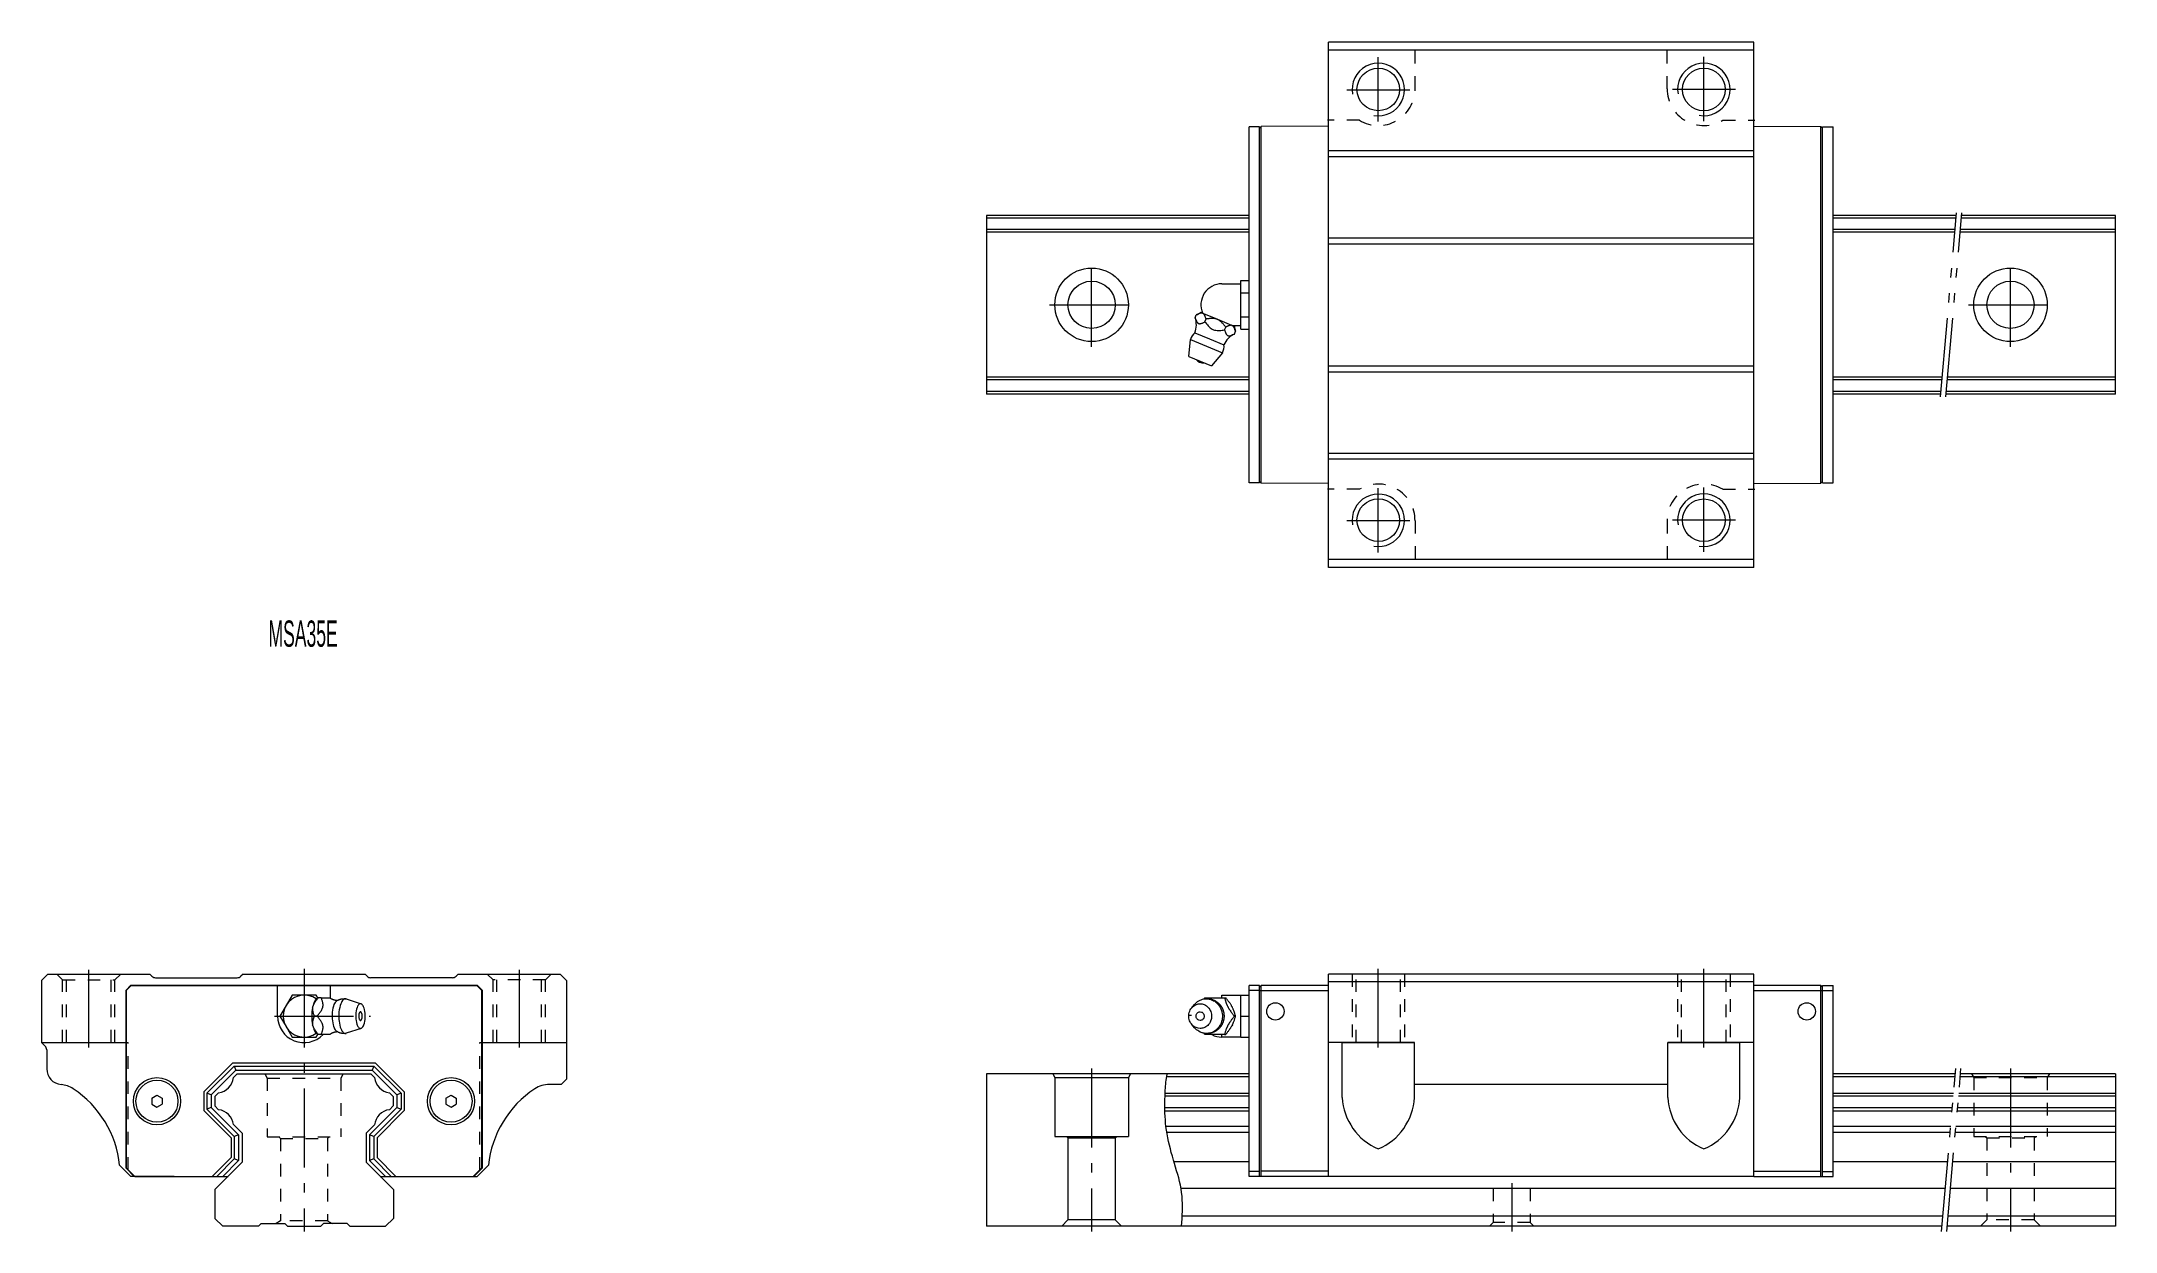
# Model space of a CAD drawing. Header units: inches. Extents: x -50 to 345, y -20 to 206.
import ezdxf

# ---------------------------------------------------------------- set-up
doc = ezdxf.new("R2010")
doc.units = ezdxf.units.IN
for name, pattern in [('CENTER', [22.8, 15, -3, 1.8, -3]), ('DASHED', [4.8, 2.4, -2.4]), ('PHANTOM', [27.6, 15, -3, 1.8, -3, 1.8, -3])]:
    doc.linetypes.add(name, pattern=pattern)
doc.layers.add('Unnamed [1]', color=7, linetype='Continuous', lineweight=0)
doc.styles.add('CK_TEXT_STYLE_0025', font='', dxfattribs={"width": 0.5, "height": 5})
doc.styles.get('CK_TEXT_STYLE_0025').set_extended_font_data('TXT')

msp = doc.modelspace()

# ---------------------------------------------------------------- texts
at = {"layer": 'Unnamed [1]', "color": 253, "lineweight": 0, "insert": (-6.77, 95.99), "char_height": 5, "attachment_point": 1, "line_spacing_factor": 1.2, "style": 'CK_TEXT_STYLE_0025'}
msp.add_mtext('MSA35E', dxfattribs=at)

# ---------------------------------------------------------------- linework, layer by layer
at = {"layer": 'Unnamed [1]', "color": 4, "linetype": 'Continuous', "lineweight": 0}
for p, q in [((195.1, 106.08), (195.1, 206.08)), ((276.1, 206.08), (195.1, 206.08)), ((276.1, 106.08), (276.1, 206.08)), ((276.1, 204.58), (195.1, 204.58)), ((180, 122.18), (180, 189.98)), ((182, 189.98), (180, 189.98)), ((182, 189.7), (182.3, 190)), ((182, 122.18), (182, 189.98)), ((195.1, 190.08), (182.3, 190)), ((182.3, 122.16), (182.3, 190)), ((276.1, 190.08), (288.9, 190)), ((288.9, 122.16), (288.9, 190)), ((289.2, 189.7), (288.9, 190)), ((289.2, 189.98), (291.2, 189.98)), ((289.2, 122.18), (289.2, 189.98)), ((291.2, 122.18), (291.2, 189.98)), ((195.1, 185.46), (276.1, 185.46)), ((195.1, 184.34), (276.1, 184.34)), ((130, 173.08), (130, 139.08)), ((180, 173.08), (130, 173.08)), ((180, 172.57), (130, 172.57)), ((180, 170.39), (130, 170.39)), ((180, 169.88), (130, 169.88)), ((314.65, 173.08), (291.2, 173.08)), ((314.61, 172.57), (291.2, 172.57)), ((314.42, 170.39), (291.2, 170.39)), ((314.37, 169.88), (291.2, 169.88)), ((345, 169.88), (315.38, 169.88)), ((345, 170.39), (315.42, 170.39)), ((345, 172.57), (315.61, 172.57)), ((345, 173.08), (315.66, 173.08)), ((345, 139.08), (345, 173.08)), ((195.1, 168.82), (276.1, 168.82)), ((195.1, 167.7), (276.1, 167.7)), ((174.81, 160.08), (178.41, 160.08)), ((178.41, 160.7), (180, 160.7)), ((178.41, 159.54), (178.41, 160.7)), ((178.41, 158.39), (178.41, 159.54)), ((178.41, 158.39), (180, 158.39)), ((178.41, 156.08), (178.41, 158.39)), ((180, 158.39), (180, 160.7)), ((180, 153.77), (180, 158.39)), ((169.71, 153.61), (169.94, 154.16)), ((171.12, 154.48), (170.73, 154.65)), ((171.12, 154.48), (171.2, 154.45)), ((173.89, 153.34), (171.2, 154.45)), ((178.41, 153.77), (178.41, 156.08)), ((169.66, 150.76), (172.43, 149.61)), ((171.58, 152.84), (171.81, 153.39)), ((173.89, 153.34), (174.04, 153.28)), ((176.73, 152.16), (174.04, 153.28)), ((175.31, 151.29), (175.54, 151.84)), ((176.73, 152.16), (176.8, 152.13)), ((177.2, 151.97), (176.8, 152.13)), ((178.41, 152.08), (176.93, 152.08)), ((177.18, 150.52), (177.41, 151.07)), ((178.41, 153.77), (180, 153.77)), ((178.41, 152.62), (178.41, 153.77)), ((178.41, 151.46), (178.41, 152.62)), ((178.41, 151.46), (180, 151.46)), ((180, 151.46), (180, 153.77)), ((168.5, 146.26), (168.81, 149.49)), ((168.5, 146.26), (170.67, 145.36)), ((168.81, 149.49), (171.86, 148.23)), ((171.86, 148.23), (174.91, 146.96)), ((172.43, 149.61), (175.2, 148.46)), ((174.91, 146.96), (172.84, 144.46)), ((180, 142.28), (130, 142.28)), ((170.67, 145.36), (172.84, 144.46)), ((195.1, 144.46), (276.1, 144.46)), ((195.1, 143.34), (276.1, 143.34)), ((312.05, 142.28), (291.2, 142.28)), ((345, 142.28), (313.05, 142.28)), ((180, 141.77), (130, 141.77)), ((180, 139.59), (130, 139.59)), ((180, 139.08), (130, 139.08)), ((312, 141.77), (291.2, 141.77)), ((311.81, 139.59), (291.2, 139.59)), ((311.77, 139.08), (291.2, 139.08)), ((345, 139.08), (312.77, 139.08)), ((345, 139.59), (312.81, 139.59)), ((345, 141.77), (313.01, 141.77)), ((195.1, 127.82), (276.1, 127.82)), ((276.1, 126.7), (195.1, 126.7)), ((182, 122.46), (182.3, 122.16)), ((289.2, 122.46), (288.9, 122.16)), ((182, 122.18), (180, 122.18)), ((195.1, 122.08), (182.3, 122.16)), ((276.1, 122.08), (288.9, 122.16)), ((289.2, 122.18), (291.2, 122.18)), ((276.1, 107.58), (195.1, 107.58)), ((276.1, 106.08), (195.1, 106.08)), ((-48.8, 28.68), (-50, 27.48)), ((-48.8, 28.68), (-29.38, 28.68)), ((-29.38, 28.68), (-28.97, 28.27)), ((-28.26, 27.98), (-12.74, 27.98)), ((-11.62, 28.68), (-12.03, 28.27)), ((-11.62, 28.68), (11.62, 28.68)), ((11.62, 28.68), (12.03, 28.27)), ((28.26, 27.98), (12.74, 27.98)), ((29.38, 28.68), (28.97, 28.27)), ((29.38, 28.68), (48.8, 28.68)), ((48.8, 28.68), (50, 27.48)), ((276.1, 28.68), (195.1, 28.68)), ((195.1, -9.82), (195.1, 28.68)), ((276.1, -9.82), (276.1, 28.68)), ((-50, 27.48), (-50, 15.68)), ((-33.9, 25.64), (-32.96, 26.58)), ((-33.9, -8.28), (-33.9, 25.64)), ((-33.8, 25.6), (-32.92, 26.48)), ((-33.8, -8.24), (-33.8, 25.6)), ((-32.96, 26.58), (32.96, 26.58)), ((-32.92, 26.48), (32.92, 26.48)), ((-5.05, 20.68), (-5.05, 26.48)), ((-2.28, 24.68), (-3.43, 22.68)), ((0.03, 24.68), (-2.28, 24.68)), ((2.34, 24.68), (0.03, 24.68)), ((2.63, 24.18), (2.34, 24.68)), ((2.63, 24.18), (2.72, 24.18)), ((3.28, 24.18), (2.72, 24.18)), ((3.28, 24.18), (4.92, 24.18)), ((5.05, 24.09), (5.05, 26.48)), ((8.05, 23.95), (10.86, 23.01)), ((32.92, 26.48), (33.8, 25.6)), ((32.96, 26.58), (33.9, 25.64)), ((33.8, 25.6), (33.8, -8.24)), ((33.9, 25.64), (33.9, -8.28)), ((50, 27.48), (50, 8.68)), ((171.58, 24.18), (175.31, 24.18)), ((174.81, 24.68), (178.41, 24.68)), ((174.81, 24.21), (174.81, 24.68)), ((175.31, 24.18), (175.54, 24.18)), ((178.41, 24.68), (180, 24.68)), ((178.41, 22.68), (178.41, 24.68)), ((180, -9.82), (180, 26.48)), ((182, 26.48), (180, 26.48)), ((182, 25.58), (180, 25.58)), ((182, 26.21), (182.3, 26.51)), ((182, -9.82), (182, 26.48)), ((195.1, 25.51), (182, 25.51)), ((195.1, 26.51), (182.3, 26.51)), ((182.3, -9.82), (182.3, 26.51)), ((276.1, 27.18), (195.1, 27.18)), ((276.1, 26.58), (288.9, 26.58)), ((276.1, 25.58), (289.2, 25.58)), ((289.2, 26.21), (288.9, 26.51)), ((288.9, -9.82), (288.9, 26.51)), ((289.2, 26.48), (291.2, 26.48)), ((289.2, -9.82), (289.2, 26.48)), ((289.2, 25.58), (291.2, 25.58)), ((291.2, -9.82), (291.2, 26.48)), ((-3.43, 22.68), (-4.59, 20.68)), ((-4.59, 20.68), (-3.43, 18.68)), ((1.63, 22.36), (1.66, 22.5)), ((2.5, 20.68), (1.95, 20.68)), ((169, 20.78), (168.5, 20.78)), ((169.06, 22.26), (169.6, 22.9)), ((176.73, 22.5), (176.8, 22.36)), ((177.18, 20.68), (177.41, 20.68)), ((178.41, 20.68), (178.41, 22.68)), ((178.41, 20.68), (180, 20.68)), ((178.41, 18.68), (178.41, 20.68)), ((-3.43, 18.68), (-2.28, 16.68)), ((-2.28, 16.68), (0.03, 16.68)), ((0.03, 16.68), (2.34, 16.68)), ((1.66, 18.86), (1.63, 19)), ((2.34, 16.68), (2.63, 17.18)), ((2.72, 17.18), (2.64, 17.18)), ((3.28, 17.18), (2.72, 17.18)), ((4.92, 17.18), (3.28, 17.18)), ((10.86, 18.35), (8.05, 17.41)), ((169.6, 18.46), (169.06, 19.1)), ((175.31, 17.18), (171.58, 17.18)), ((174.81, 16.68), (174.81, 17.15)), ((178.41, 16.68), (174.81, 16.68)), ((175.31, 17.18), (175.54, 17.18)), ((176.8, 19), (176.73, 18.86)), ((178.41, 16.68), (178.41, 18.68)), ((178.41, 16.68), (180, 16.68)), ((-50, 15.68), (-33.5, 15.68)), ((-50, 15.68), (-49.29, 14.97)), ((-49, 14.27), (-49, 10.65)), ((33.5, 15.68), (50, 15.68)), ((211.48, 15.68), (195.1, 15.68)), ((197.73, 5.19), (197.73, 15.68)), ((197.73, 15.68), (211.48, 15.68)), ((211.48, 5.19), (211.48, 15.68)), ((276.1, 15.68), (259.73, 15.68)), ((259.73, 15.68), (273.48, 15.68)), ((259.73, 5.19), (259.73, 15.68)), ((273.48, 5.19), (273.48, 15.68)), ((-19.1, 6.25), (-13.57, 11.78)), ((-18.5, 6), (-13.32, 11.18)), ((-17.7, 5.67), (-12.99, 10.38)), ((-13.57, 11.78), (13.57, 11.78)), ((-13.41, 8.97), (-12.7, 9.68)), ((-13.32, 11.18), (13.32, 11.18)), ((-13.32, 11.18), (-12.99, 10.38)), ((-12.99, 10.38), (12.99, 10.38)), ((-12.7, 9.68), (12.7, 9.68)), ((13.41, 8.97), (12.7, 9.68)), ((13.32, 11.18), (12.99, 10.38)), ((17.7, 5.67), (12.99, 10.38)), ((18.5, 6), (13.32, 11.18)), ((19.1, 6.25), (13.57, 11.78)), ((50, 8.68), (49, 7.68)), ((180, 9.68), (130, 9.68)), ((130, 9.68), (130, -19.32)), ((142.6, 9.68), (143, 8.98)), ((143, 8.98), (157, 8.98)), ((143, 8.98), (143, -2.22)), ((157.4, 9.68), (157, 8.98)), ((157, 8.98), (157, -2.22)), ((180, 9.13), (164.31, 9.13)), ((314.48, 9.68), (291.2, 9.68)), ((314.43, 9.13), (291.2, 9.13)), ((345, 9.13), (315.44, 9.13)), ((345, 9.68), (315.48, 9.68)), ((345, 9.68), (345, -19.32)), ((-29, 5.06), (-28, 5.63)), ((-29, 5.06), (-29, 3.9)), ((-28, 5.63), (-27, 5.06)), ((-27, 5.06), (-27, 3.9)), ((-19.1, 6.25), (-19.1, 2.71)), ((-18.5, 6), (-18.5, 2.96)), ((-17.7, 5.67), (-18.5, 6)), ((-17.7, 5.67), (-17.7, 3.29)), ((-17, 5.38), (-16.29, 6.09)), ((-17, 5.38), (-17, 3.58)), ((17, 5.38), (16.29, 6.09)), ((17, 5.38), (17, 3.58)), ((18.5, 6), (17.7, 5.67)), ((17.7, 5.67), (17.7, 3.29)), ((18.5, 6), (18.5, 2.96)), ((19.1, 6.25), (19.1, 2.71)), ((27, 5.06), (28, 5.63)), ((27, 5.06), (27, 3.9)), ((28, 5.63), (29, 5.06)), ((29, 5.06), (29, 3.9)), ((49, 7.68), (46.71, 7.68)), ((180, 5.44), (163.98, 5.44)), ((180, 5.98), (164, 5.98)), ((259.73, 7.68), (211.48, 7.68)), ((314.16, 5.98), (291.2, 5.98)), ((314.11, 5.44), (291.2, 5.44)), ((345, 5.44), (315.11, 5.44)), ((345, 5.98), (315.16, 5.98)), ((-29, 3.9), (-28, 3.33)), ((-28, 3.33), (-27, 3.9)), ((-19.1, 2.71), (-13.9, -2.49)), ((-17.7, 3.29), (-18.5, 2.96)), ((-18.5, 2.96), (-13.3, -2.24)), ((-17.7, 3.29), (-12.5, -1.91)), ((-17, 3.58), (-16.29, 2.87)), ((-16.29, 2.87), (-16.29, 2.87)), ((-13.42, 0.03), (-11.77, -1.62)), ((17.7, 3.29), (12.5, -1.91)), ((18.5, 2.96), (13.3, -2.24)), ((19.1, 2.71), (13.9, -2.49)), ((17, 3.58), (16.29, 2.87)), ((16.29, 2.87), (16.29, 2.87)), ((17.7, 3.29), (18.5, 2.96)), ((27, 3.9), (28, 3.33)), ((28, 3.33), (29, 3.9)), ((180, 3.19), (163.95, 3.19)), ((180, 2.59), (163.96, 2.59)), ((313.91, 3.19), (291.2, 3.19)), ((313.86, 2.59), (291.2, 2.59)), ((345, 2.59), (314.86, 2.59)), ((345, 3.19), (314.91, 3.19)), ((-13.9, -2.49), (-13.9, -6.25)), ((-12.5, -1.91), (-13.3, -2.24)), ((-13.3, -2.24), (-13.3, -6.5)), ((-12.5, -1.91), (-12.5, -6.83)), ((-11.77, -1.62), (-11.77, -7.12)), ((13.41, -0.04), (11.83, -1.62)), ((11.83, -1.62), (11.83, -7.12)), ((12.5, -1.91), (12.5, -6.83)), ((13.3, -2.24), (12.5, -1.91)), ((13.3, -2.24), (13.3, -6.5)), ((13.41, -0.01), (13.41, -0.01)), ((13.9, -2.49), (13.9, -6.25)), ((143, -2.22), (157, -2.22)), ((145.2, -2.22), (145.5, -2.52)), ((145.5, -2.52), (145.5, -18.12)), ((145.5, -2.52), (154.5, -2.52)), ((154.5, -2.52), (154.8, -2.22)), ((154.5, -2.52), (154.5, -18.12)), ((180, -0.31), (164.16, -0.31)), ((180, -1.48), (164.33, -1.48)), ((313.61, -0.31), (291.2, -0.31)), ((313.5, -1.48), (291.2, -1.48)), ((345, -1.48), (314.51, -1.48)), ((345, -0.31), (314.61, -0.31)), ((-35.11, -7.72), (-32.97, -9.82)), ((-17.47, -9.82), (-13.9, -6.25)), ((-16.97, -12.32), (-11.77, -7.12)), ((-16.62, -9.82), (-13.3, -6.5)), ((-15.49, -9.82), (-12.5, -6.83)), ((-12.5, -6.83), (-13.3, -6.5)), ((17.03, -12.32), (11.83, -7.12)), ((13.3, -6.5), (12.5, -6.83)), ((15.49, -9.82), (12.5, -6.83)), ((16.62, -9.82), (13.3, -6.5)), ((17.47, -9.82), (13.9, -6.25)), ((32.97, -9.82), (35.11, -7.72)), ((180, -7.06), (165.69, -7.06)), ((313.01, -7.06), (291.2, -7.06)), ((345, -7.06), (314.02, -7.06)), ((-33.9, -8.28), (-32.36, -9.82)), ((-33.8, -8.24), (-32.22, -9.82)), ((-24.74, -9.82), (-32.97, -9.82)), ((-32.22, -9.82), (-14.47, -9.82)), ((14.53, -9.82), (32.97, -9.82)), ((32.22, -9.82), (33.8, -8.24)), ((32.36, -9.82), (33.9, -8.28)), ((182, -8.92), (180, -8.92)), ((182, -9.82), (180, -9.82)), ((195.1, -9.82), (182, -9.82)), ((195.1, -8.82), (182.3, -8.82)), ((276.1, -9.82), (195.1, -9.82)), ((276.1, -8.82), (288.9, -8.82)), ((276.1, -9.82), (289.2, -9.82)), ((289.2, -8.92), (291.2, -8.92)), ((289.2, -9.82), (291.2, -9.82)), ((-16.97, -12.32), (-16.97, -17.82)), ((17.03, -12.32), (17.03, -17.82)), ((312.57, -12.14), (167.03, -12.14)), ((345, -12.14), (313.57, -12.14)), ((-16.97, -17.82), (-15.47, -19.32)), ((-8.67, -19.32), (-15.47, -19.32)), ((-8.67, -19.32), (-8.17, -18.82)), ((-8.17, -18.82), (-3.67, -18.82)), ((-3.17, -19.32), (-3.67, -18.82)), ((-3.17, -19.32), (3.23, -19.32)), ((3.23, -19.32), (3.73, -18.82)), ((8.23, -18.82), (3.73, -18.82)), ((8.73, -19.32), (8.23, -18.82)), ((8.73, -19.32), (15.53, -19.32)), ((17.03, -17.82), (15.53, -19.32)), ((311.94, -19.32), (130, -19.32)), ((145.5, -18.12), (144.3, -19.32)), ((154.5, -18.12), (145.5, -18.12)), ((154.5, -18.12), (155.7, -19.32)), ((312.11, -17.42), (167.25, -17.42)), ((345, -19.32), (312.95, -19.32)), ((345, -17.42), (313.11, -17.42))]:
    msp.add_line(p, q, dxfattribs=at)
at = {"layer": 'Unnamed [1]', "color": 253, "linetype": 'DASHED', "lineweight": 0}
for p, q in [((211.6, 197.21), (211.6, 206.21)), ((259.6, 197.21), (259.6, 206.21)), ((200.99, 191.21), (194.9, 191.21)), ((270.21, 191.21), (276.3, 191.21)), ((200.99, 120.96), (194.9, 120.96)), ((270.21, 120.96), (276.3, 120.96)), ((211.6, 114.96), (211.6, 105.96)), ((259.6, 114.96), (259.6, 105.96)), ((-47.1, 28.68), (-46, 27.58)), ((-36, 27.58), (-34.9, 28.68)), ((36, 27.58), (34.9, 28.68)), ((47.1, 28.68), (46, 27.58)), ((199.6, 28.68), (199.6, 15.68)), ((200.35, 15.68), (200.35, 28.68)), ((208.85, 15.68), (208.85, 28.68)), ((209.6, 28.68), (209.6, 15.68)), ((261.6, 28.68), (261.6, 15.68)), ((262.35, 15.68), (262.35, 28.68)), ((270.85, 15.68), (270.85, 28.68)), ((271.6, 28.68), (271.6, 15.68)), ((-46, 27.58), (-36, 27.58)), ((-46, 15.68), (-46, 27.58)), ((-45.25, 15.68), (-45.25, 27.58)), ((-36.75, 15.68), (-36.75, 27.58)), ((-36, 15.68), (-36, 27.58)), ((46, 27.58), (36, 27.58)), ((36, 15.68), (36, 27.58)), ((36.75, 15.68), (36.75, 27.58)), ((45.25, 15.68), (45.25, 27.58)), ((46, 15.68), (46, 27.58)), ((-33.5, -8.54), (-33.5, 15.68)), ((33.5, -8.54), (33.5, 15.68)), ((-7.46, 9.68), (-7, 8.88)), ((-7, 8.88), (7, 8.88)), ((-7, 8.88), (-7, -2.32)), ((7.46, 9.68), (7, 8.88)), ((7, 8.88), (7, -2.32)), ((317.6, 9.68), (318, 8.98)), ((318, 8.98), (332, 8.98)), ((318, 8.98), (318, -2.22)), ((332.4, 9.68), (332, 8.98)), ((332, 8.98), (332, -2.22)), ((-7, -2.32), (7, -2.32)), ((-4.8, -2.32), (-4.5, -2.62)), ((-4.5, -2.62), (-4.5, -18.32)), ((-4.5, -2.62), (4.5, -2.62)), ((4.5, -2.62), (4.8, -2.32)), ((4.5, -2.62), (4.5, -18.32)), ((318, -2.22), (332, -2.22)), ((320.2, -2.22), (320.5, -2.52)), ((320.5, -2.52), (320.5, -18.12)), ((320.5, -2.52), (329.5, -2.52)), ((329.5, -2.52), (329.8, -2.22)), ((329.5, -2.52), (329.5, -18.12)), ((226.5, -12.14), (226.5, -18.62)), ((233.5, -12.14), (233.5, -18.62)), ((-4.5, -18.32), (-5.33, -18.82)), ((4.5, -18.32), (-4.5, -18.32)), ((4.5, -18.32), (5.33, -18.82)), ((226.5, -18.62), (225.8, -19.32)), ((233.5, -18.62), (226.5, -18.62)), ((234.2, -19.32), (233.5, -18.62)), ((320.5, -18.12), (319.3, -19.32)), ((329.5, -18.12), (320.5, -18.12)), ((329.5, -18.12), (330.7, -19.32))]:
    msp.add_line(p, q, dxfattribs=at)
at = {"layer": 'Unnamed [1]', "color": 253, "linetype": 'CENTER', "lineweight": 0}
for p, q in [((204.6, 190.96), (204.6, 203.21)), ((266.6, 191.06), (266.6, 203.31)), ((210.6, 196.96), (198.6, 196.96)), ((272.6, 197.06), (260.6, 197.06)), ((150, 148.08), (150, 164.08)), ((325, 148.08), (325, 164.08)), ((142, 156.08), (158, 156.08)), ((317, 156.08), (333, 156.08)), ((204.6, 108.96), (204.6, 121.21)), ((266.6, 109.06), (266.6, 121.31)), ((210.6, 114.96), (198.6, 114.96)), ((272.6, 115.06), (260.6, 115.06)), ((-41, 14.68), (-41, 29.48)), ((0, 29.68), (0, -20.32)), ((41, 29.48), (41, 14.68)), ((204.6, 14.68), (204.6, 29.93)), ((266.6, 14.68), (266.6, 29.93)), ((-5.59, 20.68), (12.65, 20.68)), ((150, 10.68), (150, -20.32)), ((325, 10.68), (325, -20.32)), ((230, -11.14), (230, -20.32))]:
    msp.add_line(p, q, dxfattribs=at)
at = {"layer": 'Unnamed [1]', "color": 253, "linetype": 'PHANTOM', "lineweight": 0}
for p, q in [((311.68, 138.58), (314.74, 173.58)), ((312.68, 138.58), (315.75, 173.58)), ((311.85, -20.32), (314.57, 10.68)), ((312.86, -20.32), (315.57, 10.68))]:
    msp.add_line(p, q, dxfattribs=at)
at = {"layer": 'Unnamed [1]', "color": 4, "linetype": 'Continuous', "lineweight": 0}
for points in [[(171.12, 154.48), (171.09, 154.49), (171.06, 154.5), (171.03, 154.5), (170.99, 154.51), (170.96, 154.51), (170.92, 154.51), (170.89, 154.51), (170.85, 154.5), (170.82, 154.5), (170.72, 154.48), (170.63, 154.45), (170.53, 154.42), (170.43, 154.38), (170.34, 154.34), (170.24, 154.3), (170.14, 154.25), (170.04, 154.21), (169.94, 154.16)], [(173.89, 153.34), (173.83, 153.36), (173.76, 153.38), (173.7, 153.4), (173.63, 153.41), (173.57, 153.43), (173.51, 153.44), (173.44, 153.45), (173.37, 153.46), (173.31, 153.46), (173.14, 153.48), (172.98, 153.48), (172.81, 153.48), (172.64, 153.47), (172.48, 153.46), (172.31, 153.44), (172.14, 153.43), (171.97, 153.41), (171.81, 153.39)], [(175.54, 151.84), (175.45, 151.95), (175.36, 152.07), (175.27, 152.18), (175.18, 152.29), (175.09, 152.4), (174.99, 152.51), (174.89, 152.61), (174.79, 152.72), (174.69, 152.82), (174.63, 152.88), (174.56, 152.93), (174.5, 152.99), (174.43, 153.04), (174.36, 153.09), (174.29, 153.14), (174.21, 153.18), (174.14, 153.23), (174.06, 153.27), (174.06, 153.27), (174.06, 153.27), (174.05, 153.27), (174.05, 153.27), (174.05, 153.27), (174.05, 153.27), (174.04, 153.27), (174.04, 153.28), (174.04, 153.28)], [(176.73, 152.16), (176.67, 152.18), (176.61, 152.19), (176.55, 152.19), (176.49, 152.19), (176.42, 152.18), (176.36, 152.17), (176.29, 152.15), (176.23, 152.13), (176.16, 152.11), (176.09, 152.08), (176.02, 152.06), (175.95, 152.03), (175.89, 152), (175.82, 151.97), (175.75, 151.94), (175.68, 151.91), (175.61, 151.87), (175.54, 151.84)], [(2.72, 24.18), (2.64, 24.07), (2.55, 23.96), (2.46, 23.85), (2.37, 23.74), (2.29, 23.63), (2.21, 23.52), (2.12, 23.41), (2.05, 23.29), (1.97, 23.18), (1.93, 23.11), (1.89, 23.03), (1.85, 22.96), (1.81, 22.89), (1.78, 22.82), (1.74, 22.75), (1.72, 22.67), (1.69, 22.6), (1.67, 22.52), (1.67, 22.52), (1.67, 22.52), (1.66, 22.52), (1.66, 22.51), (1.66, 22.51), (1.66, 22.51), (1.66, 22.51), (1.66, 22.5), (1.66, 22.5)], [(2.5, 24.09), (2.37, 23.99), (2.25, 23.87), (2.14, 23.72), (2.04, 23.55), (1.94, 23.36), (1.86, 23.16), (1.78, 22.94), (1.72, 22.72), (1.66, 22.5)], [(6.23, 23.59), (6.23, 23.59), (6.23, 23.6), (6.24, 23.6), (6.24, 23.6), (6.25, 23.6), (6.25, 23.61), (6.26, 23.61), (6.26, 23.61), (6.26, 23.62), (6.3, 23.64), (6.34, 23.66), (6.38, 23.69), (6.42, 23.71), (6.45, 23.73), (6.49, 23.74), (6.53, 23.76), (6.57, 23.78), (6.62, 23.8), (6.66, 23.81), (6.7, 23.83), (6.74, 23.84), (6.78, 23.86), (6.82, 23.87), (6.86, 23.89), (6.91, 23.9), (6.95, 23.91), (6.99, 23.92), (7.03, 23.93), (7.08, 23.94), (7.12, 23.95), (7.16, 23.96), (7.21, 23.96), (7.25, 23.97), (7.29, 23.98), (7.34, 23.98), (7.38, 23.99), (7.43, 23.99), (7.48, 24), (7.52, 24), (7.57, 24), (7.62, 24), (7.67, 24), (7.71, 24), (7.76, 23.99), (7.81, 23.99), (7.82, 23.99), (7.84, 23.99), (7.86, 23.98), (7.87, 23.98), (7.89, 23.98), (7.91, 23.98), (7.92, 23.97), (7.94, 23.97), (7.95, 23.97)], [(7.89, 23.98), (7.68, 23.94), (7.55, 23.86), (7.44, 23.77), (7.34, 23.65), (7.22, 23.48), (7.12, 23.29), (7.01, 23.04), (6.89, 22.72), (6.79, 22.33), (6.71, 21.9), (6.66, 21.49), (6.64, 21.13), (6.62, 20.79), (6.62, 20.68), (6.62, 20.68), (6.65, 20.04), (6.68, 19.69), (6.73, 19.35), (6.81, 18.95), (6.91, 18.59), (7.01, 18.3), (7.12, 18.07), (7.22, 17.88), (7.31, 17.74), (7.43, 17.6), (7.54, 17.51), (7.65, 17.44), (7.78, 17.39), (7.89, 17.38), (8.01, 17.4), (8.05, 17.41)], [(8.05, 23.95), (8.03, 23.96), (8.01, 23.96), (7.99, 23.97), (7.98, 23.97), (7.96, 23.97), (7.94, 23.98), (7.92, 23.98), (7.9, 23.98), (7.89, 23.98)], [(169.6, 22.9), (169.99, 23.29), (170.19, 23.44), (170.43, 23.6), (170.64, 23.71), (170.88, 23.8), (171.13, 23.88), (171.37, 23.94), (171.59, 23.97), (171.86, 23.98)], [(171.39, 23.94), (171.41, 23.96), (171.43, 23.99), (171.45, 24.02), (171.47, 24.05), (171.5, 24.07), (171.52, 24.1), (171.54, 24.13), (171.56, 24.15), (171.58, 24.18)], [(171.39, 23.95), (171.42, 23.95), (171.45, 23.96), (171.48, 23.96), (171.51, 23.97), (171.54, 23.97), (171.57, 23.97), (171.6, 23.98), (171.63, 23.98), (171.66, 23.98), (171.71, 23.99), (171.76, 23.99), (171.81, 23.99), (171.86, 24), (171.92, 24), (171.97, 24), (172.02, 24), (172.07, 24), (172.12, 23.99), (172.18, 23.99), (172.23, 23.99), (172.28, 23.98), (172.33, 23.98), (172.38, 23.97), (172.43, 23.96), (172.48, 23.96), (172.54, 23.95), (172.59, 23.94), (172.64, 23.93), (172.69, 23.92), (172.74, 23.9), (172.79, 23.89), (172.84, 23.88), (172.89, 23.86), (172.94, 23.85), (172.99, 23.83), (173.03, 23.82), (173.08, 23.8), (173.13, 23.78), (173.18, 23.76), (173.23, 23.74), (173.27, 23.72), (173.32, 23.7), (173.37, 23.68), (173.41, 23.65), (173.46, 23.63), (173.5, 23.61), (173.55, 23.58), (173.59, 23.56), (173.64, 23.53), (173.68, 23.5), (173.72, 23.47), (173.77, 23.45), (173.81, 23.42), (173.85, 23.39), (173.89, 23.36), (173.93, 23.32), (173.97, 23.29), (174.01, 23.26), (174.05, 23.23), (174.09, 23.19), (174.13, 23.16), (174.17, 23.12), (174.21, 23.09), (174.24, 23.05), (174.28, 23.02), (174.32, 22.98), (174.35, 22.94), (174.39, 22.9), (174.42, 22.86), (174.45, 22.82), (174.48, 22.78), (174.52, 22.74), (174.55, 22.7), (174.58, 22.66), (174.61, 22.62), (174.64, 22.58), (174.67, 22.53), (174.7, 22.49), (174.72, 22.45), (174.75, 22.4), (174.78, 22.36), (174.8, 22.31), (174.83, 22.26), (174.85, 22.22), (174.87, 22.17), (174.9, 22.12), (174.92, 22.08), (174.94, 22.03), (174.96, 21.98), (174.98, 21.93), (175, 21.88), (175.02, 21.84), (175.04, 21.79), (175.05, 21.74), (175.07, 21.69), (175.08, 21.64), (175.1, 21.59), (175.11, 21.54), (175.12, 21.48), (175.14, 21.43), (175.15, 21.38), (175.16, 21.33), (175.17, 21.28), (175.18, 21.23), (175.19, 21.17), (175.19, 21.12), (175.2, 21.07), (175.2, 21.02), (175.21, 20.98), (175.21, 20.94), (175.21, 20.9), (175.22, 20.87), (175.22, 20.83), (175.22, 20.79), (175.22, 20.76), (175.22, 20.72), (175.22, 20.68)], [(175.31, 24.18), (175.34, 24.07), (175.38, 23.96), (175.41, 23.85), (175.44, 23.74), (175.48, 23.63), (175.51, 23.52), (175.55, 23.41), (175.59, 23.29), (175.63, 23.18), (175.65, 23.11), (175.68, 23.03), (175.71, 22.96), (175.74, 22.89), (175.77, 22.82), (175.8, 22.75), (175.84, 22.67), (175.87, 22.6), (175.91, 22.52), (175.95, 22.45), (175.99, 22.37), (176.03, 22.3), (176.07, 22.22), (176.12, 22.15), (176.16, 22.07), (176.21, 22), (176.26, 21.93), (176.31, 21.86), (176.4, 21.72), (176.49, 21.58), (176.59, 21.45), (176.69, 21.32), (176.79, 21.19), (176.88, 21.06), (176.98, 20.93), (177.08, 20.81), (177.18, 20.68)], [(1.63, 22.36), (1.59, 22.15), (1.56, 21.95), (1.53, 21.75), (1.51, 21.56), (1.49, 21.37), (1.48, 21.19), (1.47, 21.01), (1.47, 20.84), (1.47, 20.68), (1.47, 20.68), (1.47, 20.52), (1.47, 20.35), (1.48, 20.17), (1.49, 19.99), (1.51, 19.8), (1.53, 19.61), (1.56, 19.41), (1.59, 19.21), (1.63, 19)], [(1.63, 22.36), (1.62, 22.3), (1.61, 22.25), (1.61, 22.19), (1.61, 22.13), (1.6, 22.08), (1.6, 22.02), (1.61, 21.97), (1.61, 21.91), (1.62, 21.86), (1.64, 21.72), (1.66, 21.58), (1.69, 21.45), (1.73, 21.32), (1.77, 21.19), (1.81, 21.06), (1.86, 20.93), (1.9, 20.81), (1.95, 20.68)], [(1.95, 20.68), (1.92, 20.59), (1.89, 20.5), (1.86, 20.41), (1.82, 20.33), (1.79, 20.24), (1.76, 20.15), (1.74, 20.06), (1.71, 19.96), (1.69, 19.87), (1.66, 19.78), (1.64, 19.69), (1.63, 19.59), (1.62, 19.5), (1.61, 19.4), (1.6, 19.3), (1.61, 19.2), (1.62, 19.1), (1.63, 19)], [(6.23, 23.59), (6.03, 23.41), (5.91, 23.26), (5.82, 23.09), (5.71, 22.86), (5.61, 22.57), (5.51, 22.21), (5.44, 21.81), (5.39, 21.43), (5.36, 21.09), (5.35, 20.78), (5.35, 20.68), (5.35, 20.68), (5.37, 20.14), (5.4, 19.79), (5.47, 19.38), (5.54, 19.03), (5.62, 18.74), (5.73, 18.45), (5.83, 18.24), (5.95, 18.05), (6.06, 17.91), (6.18, 17.8), (6.23, 17.77)], [(11.65, 20.68), (11.62, 21.25), (11.59, 21.54), (11.51, 21.92), (11.44, 22.19), (11.35, 22.42), (11.25, 22.63), (11.15, 22.79), (11.07, 22.88), (10.98, 22.95), (10.9, 23), (10.79, 23.03), (10.69, 23.02), (10.59, 22.99), (10.5, 22.94), (10.4, 22.84), (10.3, 22.72), (10.2, 22.55), (10.1, 22.31), (10.01, 22), (9.93, 21.66), (9.89, 21.33), (9.86, 21.04), (9.85, 20.76), (9.85, 20.68), (9.85, 20.68), (9.88, 20.11), (9.91, 19.82), (9.99, 19.44), (10.06, 19.17), (10.15, 18.94), (10.25, 18.73), (10.35, 18.57), (10.44, 18.48), (10.52, 18.41), (10.6, 18.36), (10.71, 18.33), (10.81, 18.34), (10.91, 18.37), (11, 18.42), (11.1, 18.52), (11.2, 18.64), (11.3, 18.81), (11.4, 19.05), (11.49, 19.36), (11.57, 19.7), (11.62, 20.03), (11.64, 20.32), (11.65, 20.6), (11.65, 20.68)], [(10.95, 21.33), (10.85, 21.47), (10.79, 21.5), (10.74, 21.51), (10.68, 21.49), (10.63, 21.45), (10.57, 21.37), (10.52, 21.25), (10.47, 21.06), (10.44, 20.89), (10.43, 20.73), (10.43, 20.68), (10.43, 20.68), (10.44, 20.58), (10.44, 20.48), (10.46, 20.36), (10.48, 20.24), (10.51, 20.12), (10.56, 20.02), (10.62, 19.93), (10.68, 19.87), (10.75, 19.85)], [(177.18, 20.68), (177.1, 20.57), (177.01, 20.46), (176.93, 20.35), (176.84, 20.24), (176.76, 20.13), (176.67, 20.02), (176.59, 19.91), (176.51, 19.79), (176.42, 19.68), (176.38, 19.61), (176.33, 19.53), (176.28, 19.46), (176.23, 19.39), (176.19, 19.32), (176.14, 19.25), (176.1, 19.17), (176.05, 19.1), (176.01, 19.02), (175.97, 18.95), (175.93, 18.87), (175.89, 18.8), (175.85, 18.72), (175.82, 18.65), (175.79, 18.57), (175.75, 18.5), (175.72, 18.43), (175.69, 18.36), (175.64, 18.22), (175.59, 18.08), (175.55, 17.95), (175.5, 17.82), (175.46, 17.69), (175.42, 17.56), (175.39, 17.43), (175.35, 17.31), (175.31, 17.18)], [(1.66, 18.86), (1.72, 18.64), (1.78, 18.42), (1.86, 18.2), (1.94, 18), (2.04, 17.81), (2.14, 17.64), (2.25, 17.49), (2.37, 17.37), (2.5, 17.27)], [(1.66, 18.86), (1.69, 18.76), (1.73, 18.66), (1.77, 18.56), (1.81, 18.46), (1.86, 18.37), (1.92, 18.27), (1.98, 18.18), (2.04, 18.08), (2.1, 17.99), (2.17, 17.9), (2.23, 17.81), (2.3, 17.72), (2.37, 17.63), (2.44, 17.54), (2.51, 17.45), (2.58, 17.36), (2.65, 17.27), (2.72, 17.18)], [(2.64, 17.18), (2.64, 17.18), (2.63, 17.18), (2.63, 17.19), (2.62, 17.19), (2.62, 17.19), (2.62, 17.19), (2.61, 17.2), (2.61, 17.2), (2.61, 17.2), (2.6, 17.2), (2.6, 17.21), (2.59, 17.21), (2.59, 17.21), (2.59, 17.22), (2.58, 17.22), (2.58, 17.22), (2.57, 17.22), (2.57, 17.23), (2.57, 17.23), (2.56, 17.23), (2.56, 17.24), (2.55, 17.24), (2.55, 17.24), (2.54, 17.24), (2.54, 17.25), (2.53, 17.25), (2.53, 17.25), (2.52, 17.25), (2.52, 17.26), (2.51, 17.26), (2.51, 17.26), (2.5, 17.27), (2.5, 17.27), (2.49, 17.27), (2.49, 17.27), (2.48, 17.28)], [(6.39, 17.67), (6.38, 17.67), (6.37, 17.67), (6.36, 17.67), (6.35, 17.67), (6.34, 17.67), (6.33, 17.67), (6.32, 17.67), (6.31, 17.67), (6.3, 17.67), (6.25, 17.67), (6.2, 17.66), (6.16, 17.66), (6.11, 17.65), (6.06, 17.64), (6.01, 17.64), (5.96, 17.63), (5.92, 17.62), (5.87, 17.61), (5.83, 17.6), (5.78, 17.58), (5.74, 17.57), (5.7, 17.56), (5.65, 17.55), (5.61, 17.53), (5.57, 17.52), (5.53, 17.5), (5.49, 17.49), (5.45, 17.47), (5.41, 17.46), (5.38, 17.44), (5.34, 17.43), (5.31, 17.41), (5.27, 17.39), (5.24, 17.38), (5.2, 17.36), (5.17, 17.34), (5.14, 17.32), (5.11, 17.31), (5.08, 17.29), (5.05, 17.27), (5.02, 17.25), (4.99, 17.24), (4.97, 17.22), (4.94, 17.2), (4.92, 17.18), (4.92, 17.18), (4.92, 17.18), (4.91, 17.18), (4.91, 17.18), (4.91, 17.18), (4.91, 17.18), (4.91, 17.18), (4.91, 17.17), (4.91, 17.17)], [(171.58, 17.18), (171.56, 17.21), (171.54, 17.23), (171.52, 17.26), (171.5, 17.29), (171.48, 17.31), (171.46, 17.34), (171.44, 17.36), (171.42, 17.39), (171.4, 17.42)], [(167.12, -19.32), (167.17, -18.6), (167.22, -17.88), (167.26, -17.15), (167.29, -16.43), (167.3, -15.72), (167.3, -15), (167.27, -14.29), (167.22, -13.58), (167.14, -12.87), (167.04, -12.18), (166.9, -11.49), (166.75, -10.8), (166.58, -10.12), (166.39, -9.44), (166.19, -8.76), (165.99, -8.08), (165.79, -7.4), (165.58, -6.71), (165.38, -6.01), (165.18, -5.3), (165, -4.6), (164.82, -3.89), (164.66, -3.18), (164.51, -2.46), (164.37, -1.75), (164.26, -1.03), (164.16, -0.31), (164.09, 0.33), (164.04, 0.96), (164, 1.6), (163.97, 2.24), (163.95, 2.88), (163.95, 3.52), (163.95, 4.16), (163.96, 4.8), (163.98, 5.44), (163.99, 5.82), (164.01, 6.2), (164.03, 6.57), (164.06, 6.95), (164.08, 7.33), (164.12, 7.71), (164.16, 8.08), (164.2, 8.46), (164.26, 8.83), (164.27, 8.93), (164.29, 9.02), (164.3, 9.11), (164.32, 9.21), (164.33, 9.3), (164.35, 9.4), (164.37, 9.49), (164.39, 9.59), (164.41, 9.68)]]:
    msp.add_lwpolyline(points, dxfattribs=at)
at = {"layer": 'Unnamed [1]', "color": 4, "linetype": 'Continuous', "lineweight": 0, "extrusion": (0, 0, -1)}
for points in [[(-171.81, 153.39), (-171.78, 153.48), (-171.74, 153.57), (-171.71, 153.65), (-171.68, 153.74), (-171.65, 153.82), (-171.61, 153.91), (-171.57, 153.99), (-171.53, 154.07), (-171.49, 154.14), (-171.47, 154.18), (-171.44, 154.23), (-171.41, 154.27), (-171.38, 154.3), (-171.35, 154.34), (-171.32, 154.37), (-171.28, 154.4), (-171.25, 154.42), (-171.21, 154.45), (-171.21, 154.45), (-171.21, 154.45), (-171.21, 154.45), (-171.21, 154.45), (-171.2, 154.45), (-171.2, 154.45), (-171.2, 154.45), (-171.2, 154.45), (-171.2, 154.45)], [(-169.71, 153.61), (-169.74, 153.52), (-169.78, 153.43), (-169.81, 153.35), (-169.84, 153.26), (-169.88, 153.17), (-169.91, 153.09), (-169.95, 153.01), (-169.99, 152.93), (-170.03, 152.86), (-170.05, 152.81), (-170.08, 152.77), (-170.11, 152.73), (-170.14, 152.7), (-170.17, 152.66), (-170.2, 152.63), (-170.24, 152.6), (-170.27, 152.57), (-170.31, 152.55), (-170.35, 152.53), (-170.39, 152.52), (-170.43, 152.51), (-170.47, 152.5), (-170.52, 152.49), (-170.56, 152.49), (-170.61, 152.49), (-170.66, 152.49), (-170.71, 152.5), (-170.8, 152.52), (-170.89, 152.55), (-170.99, 152.58), (-171.09, 152.61), (-171.18, 152.65), (-171.28, 152.7), (-171.38, 152.74), (-171.48, 152.79), (-171.58, 152.84)], [(-171.58, 152.84), (-171.73, 152.64), (-171.89, 152.45), (-172.05, 152.25), (-172.22, 152.07), (-172.4, 151.89), (-172.58, 151.73), (-172.77, 151.58), (-172.97, 151.46), (-173.19, 151.35), (-173.42, 151.28), (-173.65, 151.23), (-173.88, 151.2), (-174.12, 151.19), (-174.36, 151.2), (-174.6, 151.21), (-174.83, 151.24), (-175.07, 151.26), (-175.31, 151.29)], [(-175.31, 151.29), (-175.34, 151.2), (-175.38, 151.11), (-175.41, 151.03), (-175.44, 150.94), (-175.48, 150.85), (-175.51, 150.77), (-175.55, 150.69), (-175.59, 150.61), (-175.63, 150.54), (-175.65, 150.49), (-175.68, 150.45), (-175.71, 150.41), (-175.74, 150.38), (-175.77, 150.34), (-175.8, 150.31), (-175.84, 150.28), (-175.87, 150.25), (-175.91, 150.23), (-175.95, 150.21), (-175.99, 150.2), (-176.03, 150.19), (-176.07, 150.18), (-176.12, 150.17), (-176.16, 150.17), (-176.21, 150.17), (-176.26, 150.17), (-176.31, 150.18), (-176.4, 150.2), (-176.49, 150.23), (-176.59, 150.26), (-176.69, 150.29), (-176.79, 150.33), (-176.88, 150.38), (-176.98, 150.42), (-177.08, 150.47), (-177.18, 150.52)], [(-177.41, 151.07), (-177.38, 151.14), (-177.36, 151.21), (-177.33, 151.28), (-177.3, 151.35), (-177.28, 151.42), (-177.25, 151.49), (-177.22, 151.56), (-177.19, 151.63), (-177.16, 151.69), (-177.13, 151.75), (-177.1, 151.81), (-177.06, 151.87), (-177.02, 151.93), (-176.98, 151.98), (-176.94, 152.03), (-176.9, 152.07), (-176.85, 152.1), (-176.8, 152.13)], [(-2.48, 24.08), (-2.49, 24.09), (-2.49, 24.09), (-2.5, 24.09), (-2.51, 24.1), (-2.51, 24.1), (-2.52, 24.1), (-2.52, 24.1), (-2.53, 24.11), (-2.53, 24.11), (-2.54, 24.11), (-2.54, 24.12), (-2.55, 24.12), (-2.55, 24.12), (-2.55, 24.12), (-2.56, 24.13), (-2.56, 24.13), (-2.57, 24.13), (-2.57, 24.14), (-2.58, 24.14), (-2.58, 24.14), (-2.59, 24.14), (-2.59, 24.15), (-2.59, 24.15), (-2.6, 24.15), (-2.6, 24.16), (-2.61, 24.16), (-2.61, 24.16), (-2.61, 24.17), (-2.62, 24.17), (-2.62, 24.17), (-2.63, 24.17), (-2.63, 24.18), (-2.63, 24.18), (-2.64, 24.18), (-2.64, 24.19), (-2.64, 24.19)], [(-2.5, 20.68), (-2.59, 20.79), (-2.68, 20.9), (-2.77, 21.01), (-2.85, 21.12), (-2.94, 21.23), (-3.02, 21.34), (-3.1, 21.45), (-3.18, 21.57), (-3.26, 21.68), (-3.3, 21.75), (-3.34, 21.83), (-3.38, 21.9), (-3.42, 21.97), (-3.45, 22.04), (-3.48, 22.11), (-3.51, 22.19), (-3.54, 22.26), (-3.56, 22.34), (-3.58, 22.41), (-3.6, 22.49), (-3.61, 22.56), (-3.62, 22.64), (-3.62, 22.71), (-3.62, 22.79), (-3.62, 22.86), (-3.62, 22.93), (-3.61, 23), (-3.59, 23.14), (-3.57, 23.28), (-3.54, 23.41), (-3.5, 23.54), (-3.46, 23.67), (-3.42, 23.8), (-3.37, 23.93), (-3.32, 24.05), (-3.28, 24.18)], [(-4.91, 24.18), (-4.93, 24.17), (-4.94, 24.16), (-4.95, 24.15), (-4.97, 24.14), (-4.98, 24.13), (-5, 24.12), (-5.01, 24.11), (-5.03, 24.1), (-5.04, 24.09), (-5.07, 24.07), (-5.1, 24.06), (-5.14, 24.04), (-5.17, 24.02), (-5.2, 24), (-5.24, 23.98), (-5.27, 23.97), (-5.31, 23.95), (-5.34, 23.93), (-5.38, 23.91), (-5.42, 23.9), (-5.47, 23.88), (-5.51, 23.86), (-5.55, 23.85), (-5.59, 23.83), (-5.63, 23.82), (-5.68, 23.81), (-5.72, 23.79), (-5.77, 23.78), (-5.81, 23.77), (-5.86, 23.76), (-5.91, 23.75), (-5.96, 23.74), (-6.01, 23.73), (-6.05, 23.72), (-6.1, 23.71), (-6.15, 23.7), (-6.18, 23.7), (-6.21, 23.7), (-6.24, 23.7), (-6.26, 23.69), (-6.29, 23.69), (-6.32, 23.69), (-6.35, 23.69), (-6.38, 23.69), (-6.41, 23.69)], [(-171.86, 23.98), (-172.4, 23.93), (-172.61, 23.88), (-172.82, 23.81), (-173.03, 23.72), (-173.24, 23.62), (-173.44, 23.5), (-173.64, 23.36), (-173.82, 23.2), (-174, 23.03), (-174.16, 22.84), (-174.31, 22.64), (-174.48, 22.36), (-174.63, 22.06), (-174.74, 21.76), (-174.82, 21.45), (-174.88, 21.15), (-174.9, 20.85), (-174.9, 20.57), (-174.89, 20.3), (-174.83, 19.95), (-174.75, 19.64), (-174.65, 19.36), (-174.54, 19.11), (-174.37, 18.82), (-174.2, 18.57), (-174.03, 18.37), (-173.81, 18.14), (-173.6, 17.97), (-173.41, 17.84), (-173.19, 17.71), (-172.93, 17.59), (-172.72, 17.51), (-172.5, 17.45), (-172.28, 17.41), (-172.04, 17.39), (-171.86, 17.38), (-171.86, 17.38), (-171.36, 17.42), (-171.14, 17.47), (-170.87, 17.56), (-170.64, 17.65), (-170.39, 17.79), (-170.2, 17.91), (-170, 18.06), (-169.77, 18.27), (-169.6, 18.46)], [(-176.73, 22.5), (-176.67, 22.6), (-176.61, 22.7), (-176.55, 22.8), (-176.49, 22.9), (-176.42, 22.99), (-176.36, 23.09), (-176.29, 23.18), (-176.23, 23.28), (-176.16, 23.37), (-176.09, 23.46), (-176.02, 23.55), (-175.95, 23.64), (-175.89, 23.73), (-175.82, 23.82), (-175.75, 23.91), (-175.68, 24), (-175.61, 24.09), (-175.54, 24.18)], [(-3.28, 17.18), (-3.32, 17.29), (-3.36, 17.4), (-3.4, 17.51), (-3.43, 17.62), (-3.47, 17.73), (-3.5, 17.84), (-3.54, 17.95), (-3.56, 18.07), (-3.59, 18.18), (-3.6, 18.25), (-3.61, 18.33), (-3.62, 18.4), (-3.62, 18.47), (-3.62, 18.54), (-3.62, 18.61), (-3.62, 18.69), (-3.61, 18.76), (-3.6, 18.84), (-3.59, 18.91), (-3.57, 18.99), (-3.55, 19.06), (-3.53, 19.14), (-3.5, 19.21), (-3.47, 19.29), (-3.43, 19.36), (-3.4, 19.43), (-3.36, 19.5), (-3.28, 19.64), (-3.19, 19.78), (-3.1, 19.91), (-3.01, 20.04), (-2.91, 20.17), (-2.81, 20.3), (-2.71, 20.43), (-2.61, 20.55), (-2.5, 20.68)], [(-10.75, 19.85), (-10.78, 19.85), (-10.8, 19.86), (-10.82, 19.87), (-10.85, 19.89), (-10.87, 19.91), (-10.89, 19.94), (-10.91, 19.97), (-10.93, 20), (-10.95, 20.03)], [(-170.67, 18.33), (-170.28, 18.37), (-170.08, 18.42), (-169.88, 18.49), (-169.68, 18.59), (-169.49, 18.71), (-169.31, 18.85), (-169.14, 19.01), (-168.99, 19.19), (-168.86, 19.39), (-168.74, 19.6), (-168.65, 19.81), (-168.58, 20.03), (-168.53, 20.32), (-168.5, 20.6), (-168.51, 20.87), (-168.54, 21.12), (-168.59, 21.35), (-168.68, 21.63), (-168.79, 21.86), (-168.91, 22.06), (-169.08, 22.28), (-169.24, 22.45), (-169.39, 22.58), (-169.57, 22.71), (-169.79, 22.83), (-169.96, 22.9), (-170.14, 22.96), (-170.32, 23), (-170.52, 23.02), (-170.67, 23.03), (-170.67, 23.03), (-171.06, 22.99), (-171.26, 22.94), (-171.46, 22.87), (-171.66, 22.77), (-171.85, 22.65), (-172.03, 22.51), (-172.2, 22.35), (-172.35, 22.17), (-172.49, 21.97), (-172.6, 21.76), (-172.69, 21.55), (-172.76, 21.33), (-172.82, 21.04), (-172.84, 20.76), (-172.83, 20.49), (-172.8, 20.24), (-172.75, 20.01), (-172.66, 19.73), (-172.55, 19.5), (-172.43, 19.3), (-172.26, 19.08), (-172.1, 18.91), (-171.95, 18.78), (-171.77, 18.65), (-171.55, 18.53), (-171.38, 18.46), (-171.2, 18.4), (-171.02, 18.36), (-170.82, 18.34), (-170.67, 18.33)], [(-170.67, 19.85), (-170.42, 19.9), (-170.29, 19.96), (-170.18, 20.05), (-170.08, 20.16), (-170, 20.29), (-169.94, 20.42), (-169.91, 20.56), (-169.91, 20.74), (-169.93, 20.9), (-169.98, 21.03), (-170.05, 21.17), (-170.13, 21.27), (-170.23, 21.36), (-170.34, 21.43), (-170.46, 21.48), (-170.58, 21.5), (-170.67, 21.51), (-170.67, 21.51), (-170.92, 21.46), (-171.05, 21.4), (-171.17, 21.31), (-171.27, 21.2), (-171.35, 21.07), (-171.4, 20.94), (-171.43, 20.8), (-171.44, 20.62), (-171.41, 20.46), (-171.37, 20.33), (-171.29, 20.19), (-171.21, 20.09), (-171.11, 20), (-171, 19.93), (-170.89, 19.88), (-170.76, 19.86), (-170.67, 19.85)], [(-175.22, 20.68), (-175.22, 20.63), (-175.22, 20.58), (-175.22, 20.53), (-175.22, 20.48), (-175.21, 20.43), (-175.21, 20.38), (-175.2, 20.33), (-175.2, 20.28), (-175.19, 20.23), (-175.18, 20.17), (-175.18, 20.12), (-175.17, 20.07), (-175.16, 20.02), (-175.14, 19.96), (-175.13, 19.91), (-175.12, 19.86), (-175.11, 19.81), (-175.09, 19.76), (-175.08, 19.7), (-175.06, 19.65), (-175.05, 19.6), (-175.03, 19.55), (-175.01, 19.5), (-174.99, 19.45), (-174.97, 19.4), (-174.95, 19.35), (-174.93, 19.3), (-174.91, 19.25), (-174.88, 19.21), (-174.86, 19.16), (-174.83, 19.11), (-174.81, 19.06), (-174.78, 19.02), (-174.76, 18.97), (-174.73, 18.92), (-174.7, 18.88), (-174.67, 18.83), (-174.64, 18.79), (-174.61, 18.74), (-174.58, 18.7), (-174.55, 18.66), (-174.52, 18.61), (-174.48, 18.57), (-174.45, 18.53), (-174.41, 18.49), (-174.38, 18.45), (-174.34, 18.41), (-174.31, 18.37), (-174.27, 18.33), (-174.23, 18.3), (-174.19, 18.26), (-174.15, 18.22), (-174.11, 18.19), (-174.07, 18.15), (-174.03, 18.12), (-173.99, 18.08), (-173.95, 18.05), (-173.91, 18.02), (-173.87, 17.98), (-173.82, 17.95), (-173.78, 17.92), (-173.74, 17.89), (-173.69, 17.86), (-173.65, 17.84), (-173.6, 17.81), (-173.55, 17.78), (-173.51, 17.76), (-173.46, 17.73), (-173.41, 17.71), (-173.37, 17.68), (-173.32, 17.66), (-173.27, 17.64), (-173.22, 17.62), (-173.17, 17.6), (-173.13, 17.58), (-173.08, 17.56), (-173.03, 17.54), (-172.98, 17.52), (-172.93, 17.51), (-172.88, 17.49), (-172.83, 17.48), (-172.77, 17.47), (-172.72, 17.45), (-172.67, 17.44), (-172.62, 17.43), (-172.57, 17.42), (-172.52, 17.41), (-172.47, 17.4), (-172.42, 17.39), (-172.36, 17.39), (-172.31, 17.38), (-172.26, 17.38), (-172.21, 17.37), (-172.16, 17.37), (-172.1, 17.36), (-172.05, 17.36), (-172, 17.36), (-171.95, 17.36), (-171.9, 17.36), (-171.84, 17.36), (-171.79, 17.37), (-171.74, 17.37), (-171.69, 17.38), (-171.64, 17.38), (-171.59, 17.39), (-171.54, 17.39), (-171.48, 17.4), (-171.43, 17.41), (-171.4, 17.41), (-171.37, 17.42), (-171.34, 17.42), (-171.31, 17.43), (-171.28, 17.43), (-171.25, 17.44), (-171.22, 17.45), (-171.19, 17.45), (-171.16, 17.46)], [(-177.41, 20.68), (-177.38, 20.77), (-177.36, 20.86), (-177.33, 20.95), (-177.3, 21.03), (-177.28, 21.12), (-177.25, 21.21), (-177.22, 21.3), (-177.19, 21.4), (-177.16, 21.49), (-177.13, 21.58), (-177.1, 21.67), (-177.06, 21.77), (-177.02, 21.86), (-176.98, 21.96), (-176.94, 22.06), (-176.9, 22.16), (-176.85, 22.26), (-176.8, 22.36)], [(-176.8, 19), (-176.83, 19.06), (-176.86, 19.11), (-176.88, 19.17), (-176.91, 19.23), (-176.94, 19.28), (-176.96, 19.34), (-176.98, 19.39), (-177.01, 19.45), (-177.03, 19.5), (-177.08, 19.64), (-177.13, 19.78), (-177.18, 19.91), (-177.22, 20.04), (-177.26, 20.17), (-177.3, 20.3), (-177.34, 20.43), (-177.37, 20.55), (-177.41, 20.68)], [(-7.95, 17.39), (-7.91, 17.38), (-7.87, 17.38), (-7.82, 17.37), (-7.78, 17.37), (-7.74, 17.37), (-7.7, 17.36), (-7.65, 17.36), (-7.61, 17.36), (-7.57, 17.36), (-7.52, 17.36), (-7.48, 17.37), (-7.43, 17.37), (-7.39, 17.37), (-7.34, 17.38), (-7.29, 17.38), (-7.25, 17.39), (-7.2, 17.4), (-7.16, 17.4), (-7.11, 17.41), (-7.07, 17.42), (-7.02, 17.43), (-6.98, 17.44), (-6.94, 17.45), (-6.9, 17.46), (-6.85, 17.48), (-6.81, 17.49), (-6.77, 17.5), (-6.73, 17.52), (-6.69, 17.53), (-6.65, 17.55), (-6.61, 17.57), (-6.57, 17.58), (-6.53, 17.6), (-6.49, 17.62), (-6.45, 17.64), (-6.41, 17.66), (-6.39, 17.67), (-6.37, 17.68), (-6.35, 17.7), (-6.32, 17.71), (-6.3, 17.72), (-6.28, 17.74), (-6.26, 17.75), (-6.24, 17.77), (-6.22, 17.78)], [(-171.08, 17.48), (-171.07, 17.49), (-171.06, 17.49), (-171.05, 17.5), (-171.04, 17.5), (-171.02, 17.5), (-171.01, 17.51), (-171, 17.51), (-170.99, 17.51), (-170.98, 17.52), (-170.98, 17.52), (-170.98, 17.52), (-170.97, 17.52), (-170.97, 17.52), (-170.97, 17.52), (-170.97, 17.52), (-170.97, 17.53), (-170.96, 17.53), (-170.96, 17.53)], [(-175.54, 17.18), (-175.63, 17.29), (-175.71, 17.4), (-175.8, 17.51), (-175.88, 17.62), (-175.97, 17.73), (-176.05, 17.84), (-176.13, 17.95), (-176.22, 18.07), (-176.3, 18.18), (-176.35, 18.25), (-176.39, 18.33), (-176.44, 18.4), (-176.49, 18.47), (-176.54, 18.54), (-176.58, 18.61), (-176.63, 18.69), (-176.67, 18.76), (-176.71, 18.84), (-176.71, 18.84), (-176.71, 18.84), (-176.72, 18.84), (-176.72, 18.85), (-176.72, 18.85), (-176.72, 18.85), (-176.72, 18.85), (-176.72, 18.86), (-176.73, 18.86)]]:
    msp.add_lwpolyline(points, dxfattribs=at)
at = {"layer": 'Unnamed [1]', "color": 4, "linetype": 'Continuous', "lineweight": 0}
for centre, radius in [((204.6, 197.08), 4.06), ((266.6, 197.06), 4.06), ((150, 156.08), 7), ((325, 156.08), 7), ((150, 156.08), 4.5), ((325, 156.08), 4.5), ((204.6, 115.08), 4.06), ((266.6, 115.06), 4.06), ((185, 21.58), 1.65), ((286.2, 21.58), 1.65), ((-28, 4.48), 4.5), ((-28, 4.48), 4), ((28, 4.48), 4.5), ((28, 4.48), 4)]:
    msp.add_circle(centre, radius, dxfattribs=at)
at = {"layer": 'Unnamed [1]', "color": 253, "linetype": 'Continuous', "lineweight": 0}
for centre in [(204.6, 197.06), (266.6, 197.08), (204.6, 115.06), (266.6, 115.08)]:
    msp.add_arc(centre, 5, 260, 190, dxfattribs=at)
at = {"layer": 'Unnamed [1]', "color": 253, "linetype": 'DASHED', "lineweight": 0}
for centre, start, end in [((204.6, 197.21), 238.9973, 0), ((266.6, 197.21), 180, 301.0027), ((204.6, 114.96), 0, 121.0027), ((266.6, 114.96), 58.9973, 180)]:
    msp.add_arc(centre, 7, start, end, dxfattribs=at)
at = {"layer": 'Unnamed [1]', "color": 4, "linetype": 'Continuous', "lineweight": 0}
for centre, radius, start, end in [((174.81, 156.08), 4, 90, 203.6618), ((168.26, 157.76), 3.97, 295.0155, 308.3929), ((171.16, 148.83), 2.44, 127.9465, 164.4336), ((165.98, 152.25), 3.97, 337.9078, 19.9684), ((178.86, 146.92), 3.97, 115.0145, 157.0922), ((181.14, 152.43), 3.97, 186.6071, 199.97), ((172.78, 148.16), 2.44, 330.5664, 7.0535), ((171.15, 146.52), 1.5, 213.9427, 281.0573), ((-28.26, 28.98), 1, 225, 270), ((-12.74, 28.98), 1, 270, 315), ((12.74, 28.98), 1, 225, 270), ((28.26, 28.98), 1, 270, 315), ((0.03, 20.68), 4, 54.9474, 305.0526), ((0, 20.68), 5.05, 180, 316.1264), ((9.6, 20.68), 1.5, 334.4214, 25.5786), ((174.81, 20.68), 4, 241.7091, 270), ((-50, 14.27), 1, 0, 45), ((-46, 10.65), 3, 180, 264.9218), ((-16.69, 9.37), 3.3, 277.0406, 352.9594), ((16.69, 9.37), 3.3, 187.0406, 262.9594), ((-46.71, 2.68), 5, 56.4427, 84.9218), ((-55, -9.82), 20, 6.0413, 56.4427), ((55, -9.82), 20, 123.5573, 173.9587), ((46.71, 2.68), 5, 90, 123.5573), ((209.04, 5.81), 11.33, 183.1411, 246.9394), ((200.16, 5.81), 11.33, 293.0606, 356.8589), ((271.04, 5.81), 11.33, 183.1411, 246.9394), ((262.16, 5.81), 11.33, 293.0606, 356.8589), ((-16.69, -0.41), 3.3, 7.7107, 82.9594), ((16.69, -0.41), 3.3, 97.0406, 173.6197)]:
    msp.add_arc(centre, radius, start, end, dxfattribs=at)

msp.set_redraw_order([(e.dxf.handle, doc.entitydb.next_handle()) for e in msp.query("TEXT MTEXT ATTDEF DIMENSION ARC_DIMENSION")])  # texts and dimensions are drawn at this point

doc.saveas('drawing.dxf')
